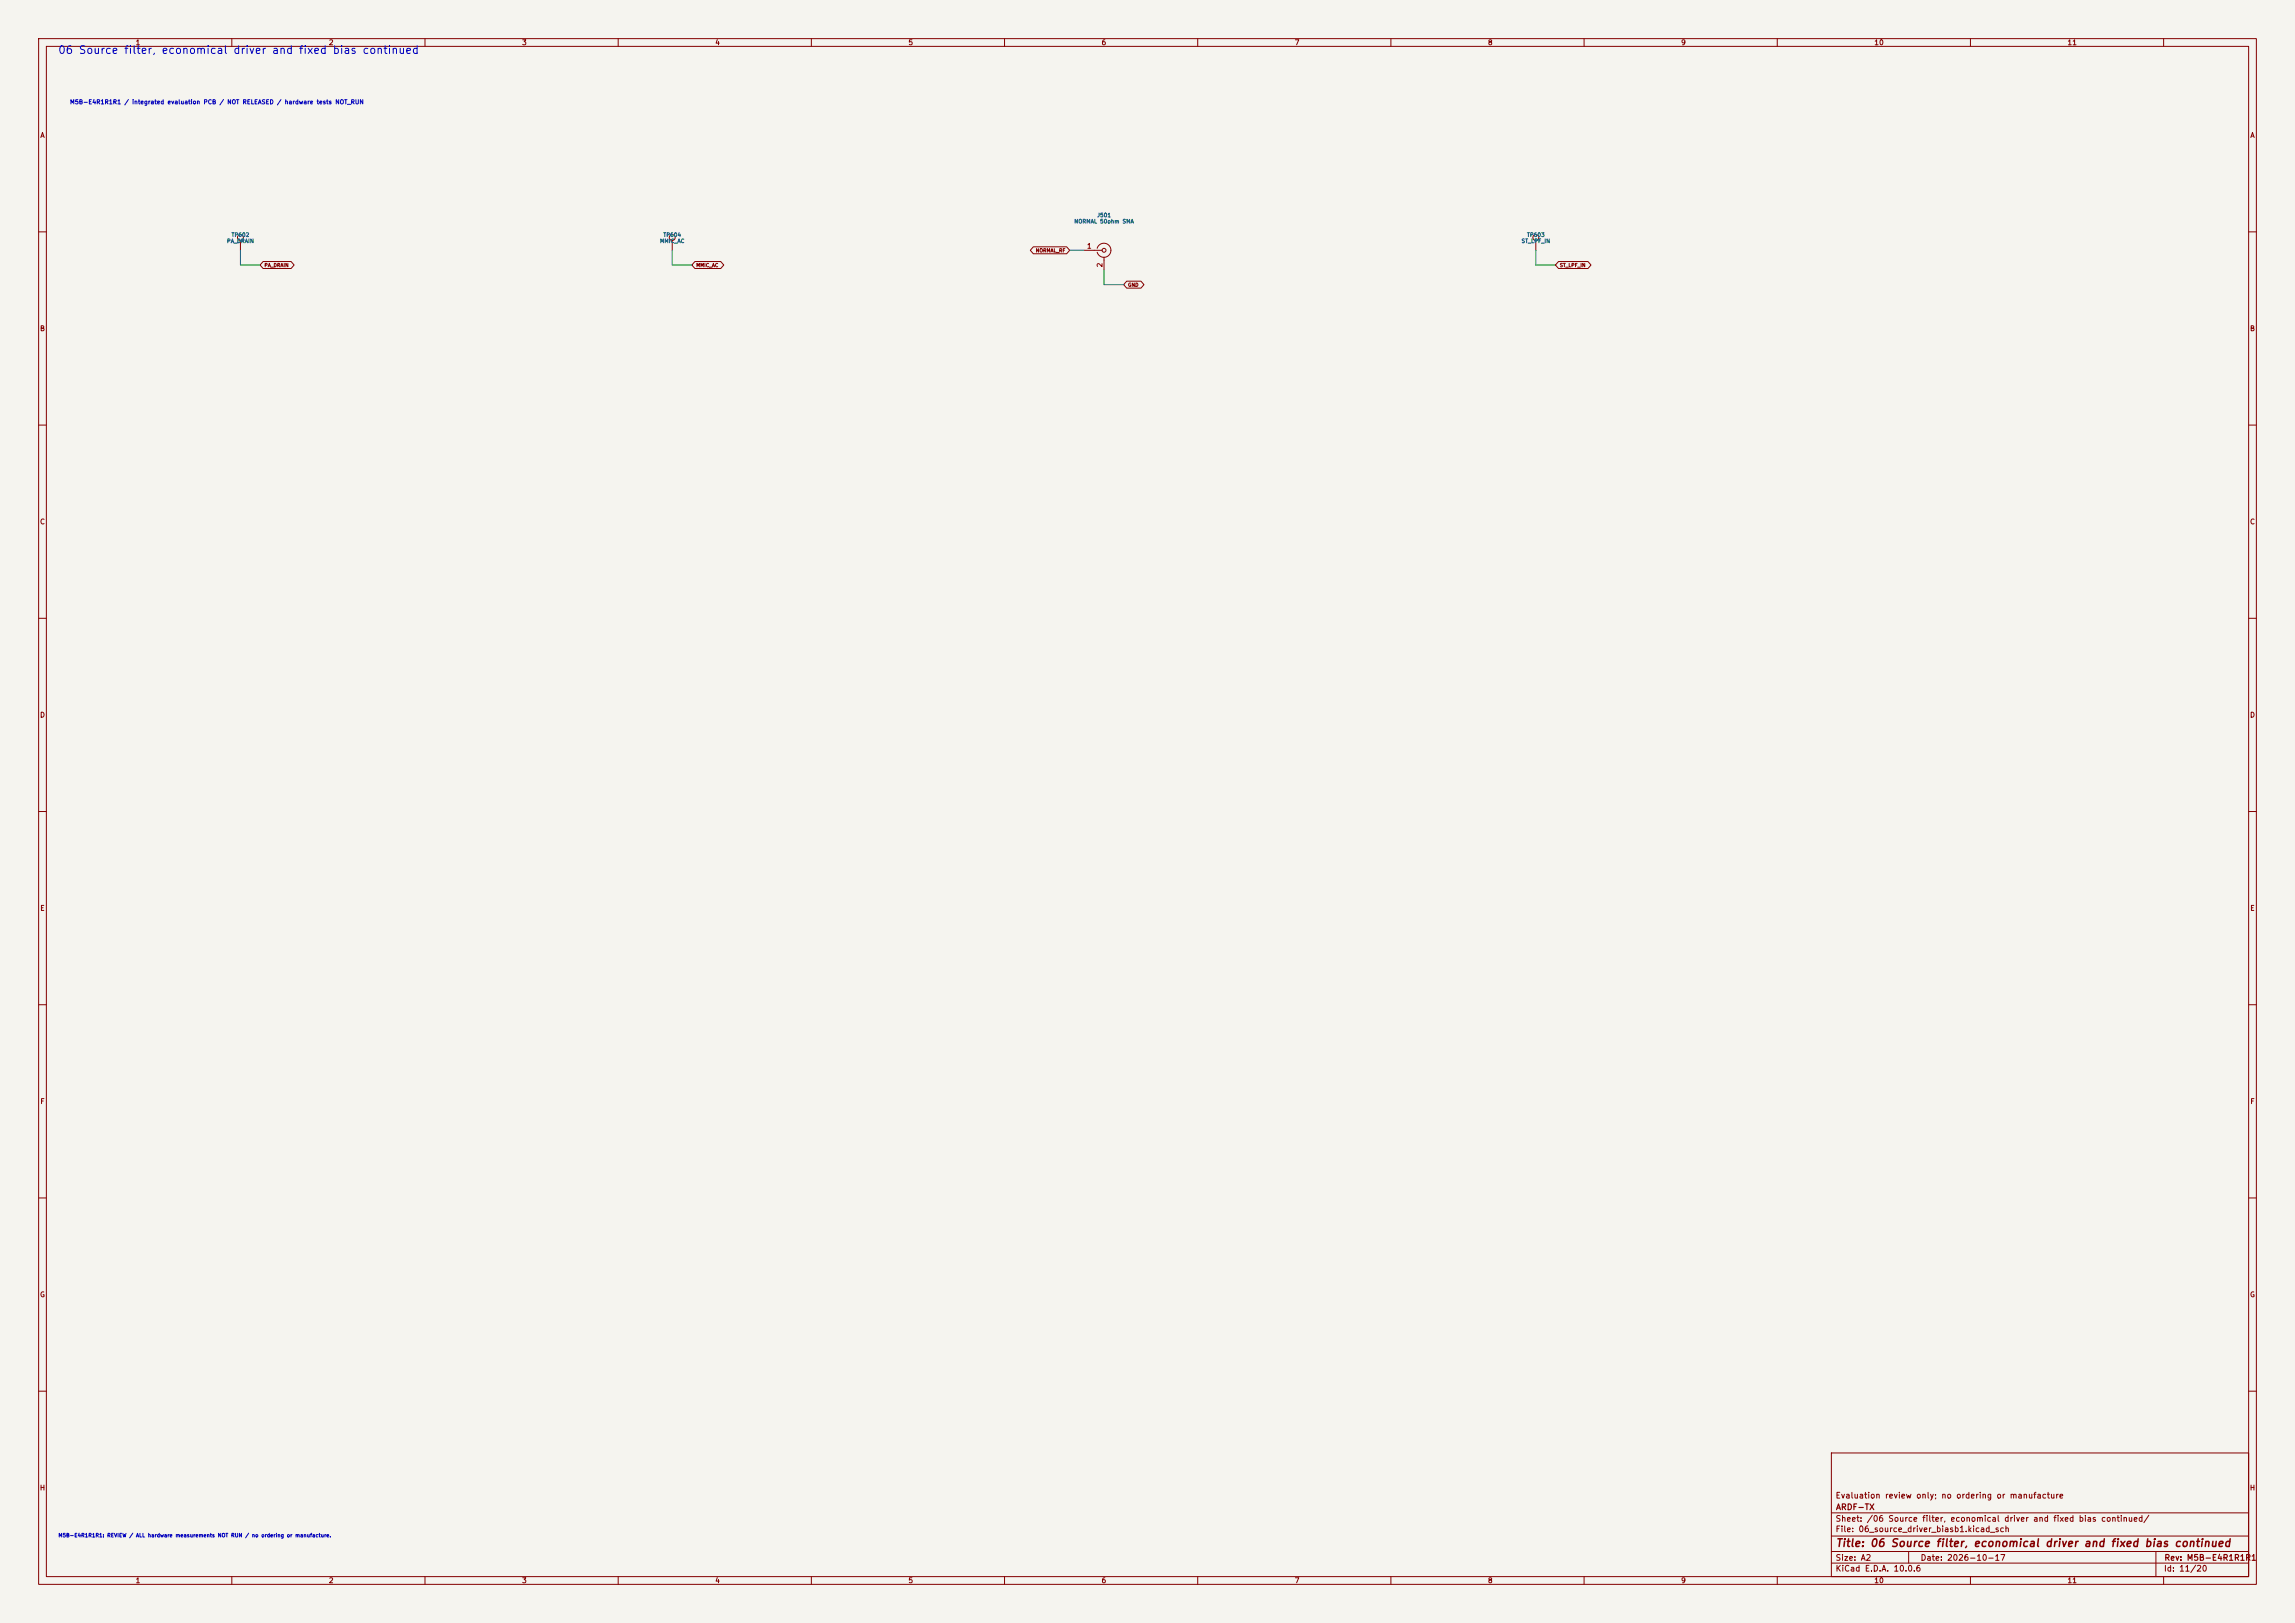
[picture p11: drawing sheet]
<svg xmlns="http://www.w3.org/2000/svg" width="594mm" height="420mm" viewBox="0 0 594 420" stroke-linecap="round" stroke-linejoin="round" font-family="sans-serif">
<defs><g id="words">
<text font-size="2" fill="#0000c2" x="14.9" y="14.4">06 Source filter, economical driver and fixed bias continued</text>
<text font-size="2" fill="#840000" x="475" y="400.8">Title: 06 Source filter, economical driver and fixed bias continued</text>
<g font-size="1.5" fill="#840000">
<text x="475" y="388.1">Evaluation review only; no ordering or manufacture</text>
<text x="475" y="394.1">Sheet: /06 Source filter, economical driver and fixed bias continued/</text>
<text x="475.1" y="391.1">ARDF-TX</text>
<text x="475" y="396.8">File: 06_source_driver_biasb1.kicad_sch</text>
<text x="475" y="407">KiCad E.D.A. 10.0.6</text>
<text x="475" y="404.2">Size: A2</text>
<text x="497" y="404.2">Date: 2026-10-17</text>
<text x="560" y="407">Id: 11/20</text>
<text x="560.1" y="404.2">Rev: M5B-E4R1R1R1</text>
</g>
<g font-size="1.3" fill="#840000">
<text x="35" y="12">1</text>
<text x="85" y="12">2</text>
<text x="135" y="12">3</text>
<text x="185" y="12">4</text>
<text x="235" y="12">5</text>
<text x="285" y="12">6</text>
<text x="335" y="12">7</text>
<text x="385" y="12">8</text>
<text x="435" y="12">9</text>
<text x="485" y="12">10</text>
<text x="535" y="12">11</text>
<text x="10.3" y="36">A</text>
<text x="582.3" y="36">A</text>
<text x="10.2" y="86">B</text>
<text x="582.2" y="86">B</text>
<text x="10.2" y="136">C</text>
<text x="582.2" y="136">C</text>
<text x="10.2" y="186">D</text>
<text x="582.2" y="186">D</text>
<text x="10.3" y="236">E</text>
<text x="582.3" y="236">E</text>
<text x="10.3" y="286">F</text>
<text x="582.3" y="286">F</text>
<text x="10.2" y="336">G</text>
<text x="582.2" y="336">G</text>
<text x="10.2" y="386">H</text>
<text x="582.2" y="386">H</text>
<text x="35" y="410">1</text>
<text x="85" y="410">2</text>
<text x="135" y="410">3</text>
<text x="185" y="410">4</text>
<text x="235" y="410">5</text>
<text x="285" y="410">6</text>
<text x="335" y="410">7</text>
<text x="385" y="410">8</text>
<text x="435" y="410">9</text>
<text x="485" y="410">10</text>
<text x="535" y="410">11</text>
</g>
<g font-size="1.3" fill="#a90000">
<text x="281.2" y="64.6">1</text>
<text x="285.6" y="69.3" transform="rotate(-90 285.6 69.3)">2</text>
</g>
<text font-size="1.1" fill="#0000c2" x="18" y="27.2">M5B-E4R1R1R1 / integrated evaluation PCB / NOT RELEASED / hardware tests NOT_RUN</text>
<g font-size="1" fill="#006464">
<text x="277.9" y="58">NORMAL 50ohm SMA</text>
<text x="283.8" y="56.4">J501</text>
<text x="58.6" y="63.1">PA_DRAIN</text>
<text x="59.8" y="61.5">TP602</text>
<text x="170.7" y="63.1">MMIC_AC</text>
<text x="171.6" y="61.5">TP604</text>
<text x="393.7" y="63.1">ST_LPF_IN</text>
<text x="395.1" y="61.5">TP603</text>
</g>
<text font-size="1" fill="#0000c2" x="15" y="398">M5B-E4R1R1R1: REVIEW / ALL hardware measurements NOT RUN / no ordering or manufacture.</text>
<g font-size=".9" fill="#840000">
<text x="268" y="65.5">NORMAL_RF</text>
<text x="68.3" y="69.3">PA_DRAIN</text>
<text x="180.1" y="69.3">MMIC_AC</text>
<text x="403.6" y="69.3">ST_LPF_IN</text>
<text x="291.9" y="74.4">GND</text>
</g>
</g></defs>
<path d="M0 0h594v420h-594z" fill="#f5f4ef" stroke="#f5f4ef" stroke-width=".26"/>
<g fill="none" stroke="#840000" stroke-width=".26">
<path d="M10 10h574v400h-574zM12 12h570v396h-570zM60 10v2M110 10v2M160 10v2M210 10v2M260 10v2M310 10v2M360 10v2M410 10v2M460 10v2M510 10v2"/>
<path d="M560 10v2M10 60h2M62.2 62.2v2.6M68.1 67.7h7.2l.8 .9-.8 .9h-7.2l-.8-.9zM174 62.2v2.6M179.9 67.7h6.6l.8 .9-.8 .9h-6.6l-.8-.9zM267.5 63.9h8.6l.8 .9-.8 .9h-8.6l-.8-.9zM280.7 64.8h4.5M284 64.3a1.81 1.81 0 0 1 2.8-1 1.81 1.81 0 0 1 0 2.9 1.81 1.81 0 0 1-2.8-.9M285.7 66.5v3.4M291.6 72.8h3.7l.8 .9-.8 .9h-3.7l-.8-.9zM397.5 62.2v2.6"/>
<path d="M403.4 67.7h7.6l.8 .9-.8 .9h-7.6l-.8-.9zM582 60h2M10 110h2M582 110h2M10 160h2M582 160h2M10 210h2M582 210h2M10 260h2M582 260h2M10 310h2M582 310h2"/>
<path d="M10 360h2M474 376h108v32h-108zM582 360h2M474 397.5h108M474 391.5h108M60 408v2M110 408v2M160 408v2M210 408v2M260 408v2M310 408v2M360 408v2"/>
<path d="M410 408v2M460 408v2M474 404.5h108M474 401.5h108M494 401.5v3M510 408v2M558 401.5v6.5M560 408v2"/>
<circle cx="62.2" cy="61.5" r=".76"/>
<circle cx="174" cy="61.5" r=".76"/>
<circle cx="285.7" cy="64.8" r=".51"/>
<circle cx="397.5" cy="61.5" r=".76"/>
</g>
<path d="M62.2 64.8v3.8h5.1M174 64.8v3.8h5.1M276.9 64.8h3.8M285.7 69.9v3.8h5.1M397.5 64.8v3.8h5.1" fill="none" stroke="#009600" stroke-width=".26"/>
<use href="#words"/>
</svg>
